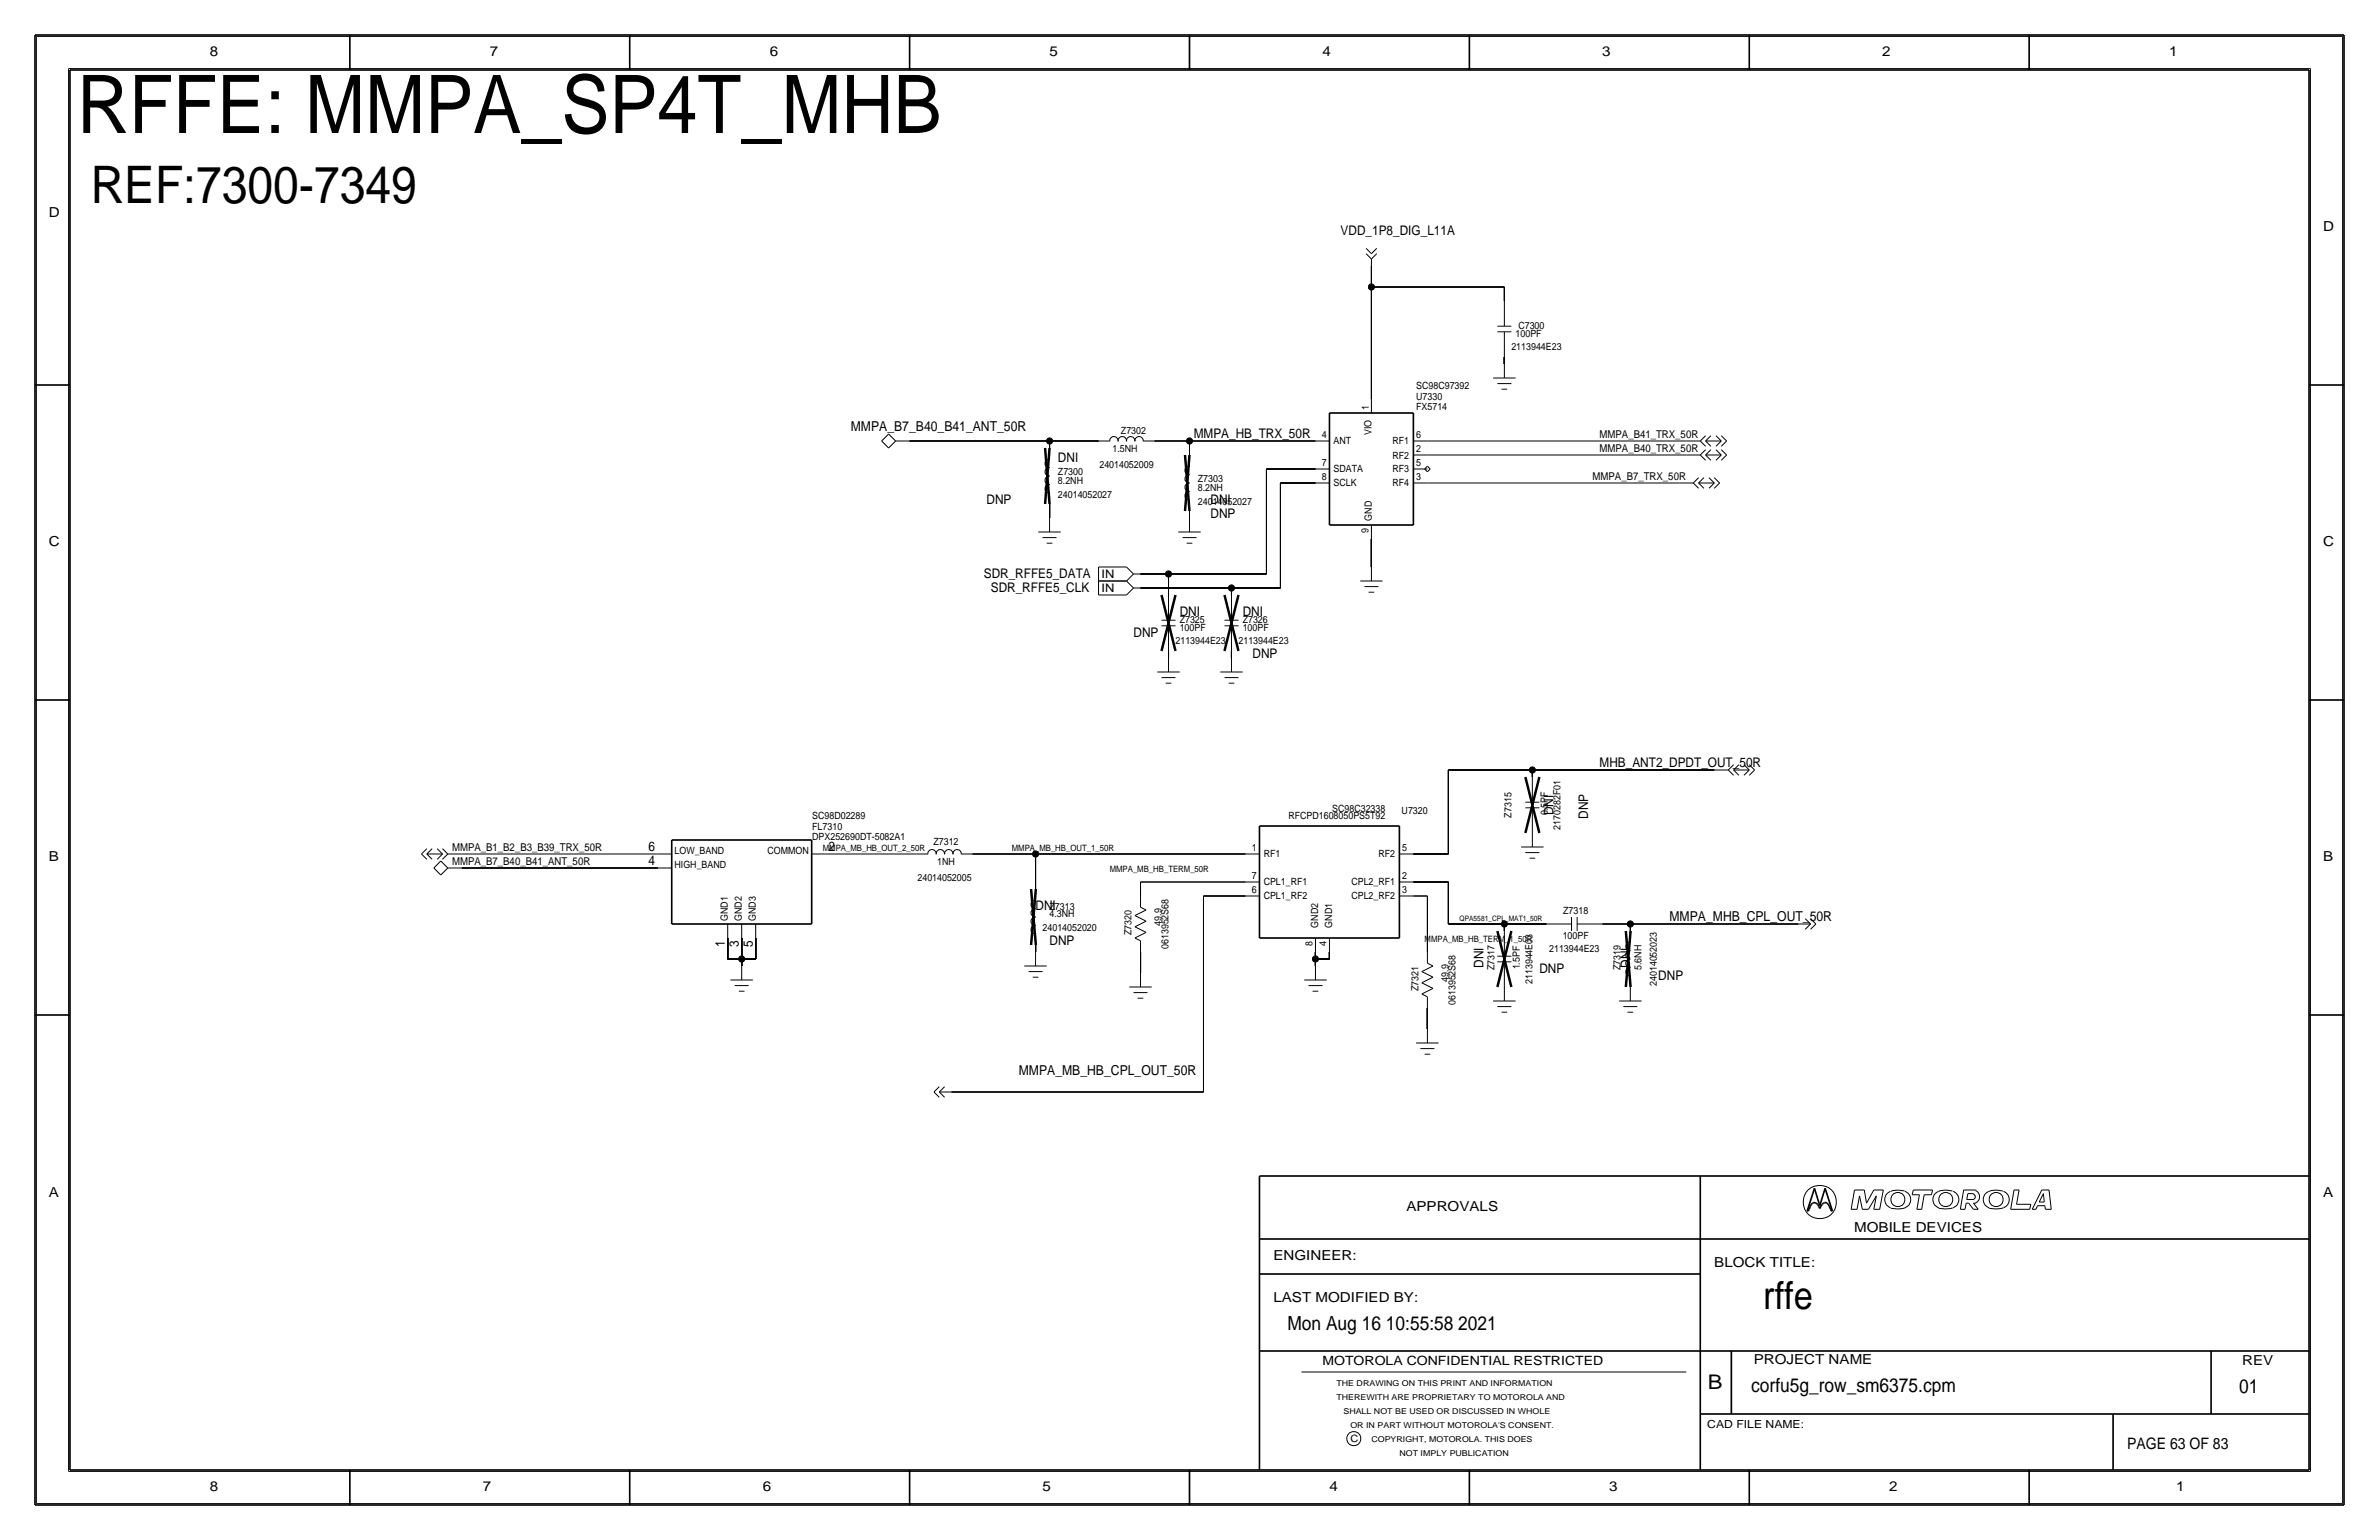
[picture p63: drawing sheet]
<svg xmlns="http://www.w3.org/2000/svg" width="432mm" height="279mm" viewBox="0 0 432 279" stroke-linecap="round" stroke-linejoin="round" font-family="sans-serif">
<defs><g id="words">
<text font-size="14.7" x="14" y="24.1">RFFE: MMPA_SP4T_MHB</text>
<text font-size="9.4" x="16.5" y="36.8">REF:7300-7349</text>
<text font-size="7" x="320" y="237.5">rffe</text>
<text font-size="3.7" x="310" y="252.1">B</text>
<g font-size="3.5">
<text x="233.7" y="241.3">Mon Aug 16 10:55:58 2021</text>
<text x="317.9" y="252.6">corfu5g_row_sm6375.cpm</text>
<text x="406.4" y="252.7">01</text>
</g>
<text font-size="2.9" x="386.1" y="262.9">PAGE 63 OF 83</text>
<g font-size="2.5">
<text x="38.1" y="10.2">8</text>
<text x="88.9" y="10.2">7</text>
<text x="139.7" y="10.2">6</text>
<text x="190.5" y="10.2">5</text>
<text x="240" y="10.2">4</text>
<text x="290.8" y="10.2">3</text>
<text x="341.6" y="10.2">2</text>
<text x="393.7" y="10.2">1</text>
<text x="8.9" y="39.4">D</text>
<text x="421.6" y="41.9">D</text>
<text x="154.4" y="78.2">MMPA_B7_B40_B41_ANT_50R</text>
<text x="8.9" y="99.1">C</text>
<text x="421.6" y="99.1">C</text>
<text x="8.9" y="156.2">B</text>
<text x="421.6" y="156.2">B</text>
<text x="303" y="167.1">MMPA_MHB_CPL_OUT_50R</text>
<text x="184.9" y="195.1">MMPA_MB_HB_CPL_OUT_50R</text>
<text x="8.9" y="217.2">A</text>
<text x="255.3" y="219.7">APPROVALS</text>
<text x="421.6" y="217.2">A</text>
<text x="336.5" y="223.5">MOBILE DEVICES</text>
<text x="231.1" y="228.6">ENGINEER:</text>
<text x="311.1" y="229.9">BLOCK TITLE:</text>
<text x="231.1" y="236.2">LAST MODIFIED BY:</text>
<text x="318.3" y="247.5">PROJECT NAME</text>
<text x="407" y="247.6">REV</text>
<text x="38.1" y="270.5">8</text>
<text x="87.6" y="270.5">7</text>
<text x="138.4" y="270.5">6</text>
<text x="189.2" y="270.5">5</text>
<text x="241.3" y="270.5">4</text>
<text x="292.1" y="270.5">3</text>
<text x="342.9" y="270.5">2</text>
<text x="395" y="270.5">1</text>
</g>
<g font-size="2.4">
<text x="243.3" y="42.7">VDD_1P8_DIG_L11A</text>
<text x="192" y="83.8">DNI</text>
<text x="216.7" y="79.5">MMPA_HB_TRX_50R</text>
<text x="179.1" y="91.4">DNP</text>
<text x="219.7" y="91.4">DNI</text>
<text x="219.7" y="94">DNP</text>
<text x="178.6" y="104.9">SDR_RFFE5_DATA</text>
<text x="179.8" y="107.4">SDR_RFFE5_CLK</text>
<text x="214.1" y="111.8">DNI</text>
<text x="225.6" y="111.8">DNI</text>
<text x="205.7" y="115.6">DNP</text>
<text x="227.3" y="119.4">DNP</text>
<text x="290.3" y="139.2">MHB_ANT2_DPDT_OUT_50R</text>
<text x="281.9" y="147.9" transform="rotate(-90 281.9 147.9)">DNI</text>
<text x="288.3" y="148.6" transform="rotate(-90 288.3 148.6)">DNP</text>
<text x="117.7" y="154.4">6</text>
<text x="150.4" y="154.4">2</text>
<text x="117.7" y="157">4</text>
<text x="188" y="165.1">DNI</text>
<text x="131.6" y="171.9" transform="rotate(-90 131.6 171.9)">1</text>
<text x="134.1" y="171.9" transform="rotate(-90 134.1 171.9)">3</text>
<text x="136.7" y="171.9" transform="rotate(-90 136.7 171.9)">5</text>
<text x="190.5" y="171.4">DNP</text>
<text x="269.2" y="175.6" transform="rotate(-90 269.2 175.6)">DNI</text>
<text x="279.4" y="176.5">DNP</text>
<text x="295.9" y="175.6" transform="rotate(-90 295.9 175.6)">DNI</text>
<text x="301" y="177.8">DNP</text>
</g>
<text font-size="2.3" x="240" y="247.6">MOTOROLA CONFIDENTIAL RESTRICTED</text>
<g font-size="2.1">
<text x="199.9" y="107.4">IN</text>
<text x="199.9" y="104.9">IN</text>
</g>
<g font-size="2">
<text x="290.3" y="82">MMPA_B40_TRX_50R</text>
<text x="290.3" y="79.5">MMPA_B41_TRX_50R</text>
<text x="289.1" y="87.1">MMPA_B7_TRX_50R</text>
<text x="82" y="154.4">MMPA_B1_B2_B3_B39_TRX_50R</text>
<text x="82" y="157">MMPA_B7_B40_B41_ANT_50R</text>
<text x="309.9" y="259.1">CAD FILE NAME:</text>
</g>
<g font-size="1.8">
<text x="275.6" y="59.7">C7300</text>
<text x="274.3" y="63.5">2113944E23</text>
<text x="275.1" y="61.2">100PF</text>
<text x="257" y="70.7">SC98C97392</text>
<text x="248.5" y="74.4" transform="rotate(-90 248.5 74.4)">1</text>
<text x="257" y="74.4">FX5714</text>
<text x="257" y="72.5">U7330</text>
<text x="201.9" y="82">1.5NH</text>
<text x="203.5" y="78.7">Z7302</text>
<text x="239.9" y="79.5">4</text>
<text x="242.1" y="80.5">ANT</text>
<text x="248.9" y="79" transform="rotate(-90 248.9 79)">VIO</text>
<text x="252.7" y="83.2">RF2</text>
<text x="252.7" y="80.6">RF1</text>
<text x="257" y="79.6">6</text>
<text x="257" y="82">2</text>
<text x="192" y="86.2">Z7300</text>
<text x="192" y="87.9">8.2NH</text>
<text x="199.5" y="84.8">24014052009</text>
<text x="217.4" y="89.2">8.2NH</text>
<text x="217.4" y="87.4">Z7303</text>
<text x="239.9" y="87.1">8</text>
<text x="239.9" y="84.6">7</text>
<text x="242.1" y="85.6">SDATA</text>
<text x="242.1" y="88.2">SCLK</text>
<text x="252.7" y="85.6">RF3</text>
<text x="252.7" y="88.2">RF4</text>
<text x="257" y="87.1">3</text>
<text x="257" y="84.6">5</text>
<text x="192" y="90.4">24014052027</text>
<text x="217.4" y="91.7">24014052027</text>
<text x="249" y="94.4" transform="rotate(-90 249 94.4)">GND</text>
<text x="248.4" y="96.7" transform="rotate(-90 248.4 96.7)">9</text>
<text x="214.1" y="113">Z7325</text>
<text x="225.6" y="113">Z7326</text>
<text x="213.4" y="116.8">2113944E23</text>
<text x="214.1" y="114.6">100PF</text>
<text x="224.8" y="116.8">2113944E23</text>
<text x="225.6" y="114.6">100PF</text>
<text x="147.4" y="148.6">SC98D02289</text>
<text x="233.8" y="148.6">RFCPD1608050PS5T92</text>
<text x="241.8" y="147.3">SC98C32338</text>
<text x="254.4" y="147.6">U7320</text>
<text x="274.3" y="148.3" transform="rotate(-90 274.3 148.3)">Z7315</text>
<text x="280.9" y="147.9" transform="rotate(-90 280.9 147.9)">0.5PF</text>
<text x="122.4" y="154.9">LOW_BAND</text>
<text x="139.3" y="154.9">COMMON</text>
<text x="147.4" y="152.4">DPX252690DT-5082A1</text>
<text x="147.4" y="150.5">FL7310</text>
<text x="169.4" y="153.3">Z7312</text>
<text x="227.2" y="154.4">1</text>
<text x="229.4" y="155.5">RF1</text>
<text x="250.2" y="155.5">RF2</text>
<text x="254.5" y="154.4">5</text>
<text x="283.2" y="150.6" transform="rotate(-90 283.2 150.6)">2170282F01</text>
<text x="122.4" y="157.5">HIGH_BAND</text>
<text x="166.5" y="159.8">24014052005</text>
<text x="170.1" y="157">1NH</text>
<text x="227.2" y="159.5">7</text>
<text x="229.4" y="160.5">CPL1_RF1</text>
<text x="245.3" y="160.6">CPL2_RF1</text>
<text x="254.5" y="159.5">2</text>
<text x="132.1" y="167.1" transform="rotate(-90 132.1 167.1)">GND1</text>
<text x="134.6" y="167.1" transform="rotate(-90 134.6 167.1)">GND2</text>
<text x="137.2" y="167.1" transform="rotate(-90 137.2 167.1)">GND3</text>
<text x="190.5" y="166.4">4.3NH</text>
<text x="190.5" y="165.1">Z7313</text>
<text x="210.8" y="167.9" transform="rotate(-90 210.8 167.9)">49.9</text>
<text x="227.2" y="162">6</text>
<text x="229.4" y="163">CPL1_RF2</text>
<text x="245.3" y="163.2">CPL2_RF2</text>
<text x="254.5" y="162.1">3</text>
<text x="283.7" y="165.9">Z7318</text>
<text x="189.2" y="168.9">24014052020</text>
<text x="205.4" y="169.7" transform="rotate(-90 205.4 169.7)">Z7320</text>
<text x="212.1" y="172.2" transform="rotate(-90 212.1 172.2)">0613952S68</text>
<text x="238.3" y="171.6" transform="rotate(-90 238.3 171.6)">8</text>
<text x="239.3" y="168.3" transform="rotate(-90 239.3 168.3)">GND2</text>
<text x="240.8" y="171.6" transform="rotate(-90 240.8 171.6)">4</text>
<text x="241.8" y="168.3" transform="rotate(-90 241.8 168.3)">GND1</text>
<text x="281.2" y="172.7">2113944E23</text>
<text x="283.6" y="170.4">100PF</text>
<text x="257.5" y="179.8" transform="rotate(-90 257.5 179.8)">Z7321</text>
<text x="262.9" y="178.1" transform="rotate(-90 262.9 178.1)">49.9</text>
<text x="271.3" y="176" transform="rotate(-90 271.3 176)">Z7317</text>
<text x="275.8" y="175.9" transform="rotate(-90 275.8 175.9)">1.5PF</text>
<text x="278.1" y="178.6" transform="rotate(-90 278.1 178.6)">2113944E03</text>
<text x="294.1" y="176" transform="rotate(-90 294.1 176)">Z7319</text>
<text x="297.9" y="176" transform="rotate(-90 297.9 176)">5.6NH</text>
<text x="300.7" y="178.9" transform="rotate(-90 300.7 178.9)">24014052023</text>
<text x="264.2" y="182.4" transform="rotate(-90 264.2 182.4)">0613952S68</text>
<text x="245.1" y="261.6">C</text>
</g>
<g font-size="1.6">
<text x="149.4" y="154.4">MMPA_MB_HB_OUT_2_50R</text>
<text x="183.6" y="154.4">MMPA_MB_HB_OUT_1_50R</text>
<text x="201.4" y="158.2">MMPA_MB_HB_TERM_50R</text>
<text x="258.6" y="170.9">MMPA_MB_HB_TERM_1_50R</text>
</g>
<g font-size="1.5">
<text x="242.6" y="251.5">THE DRAWING ON THIS PRINT AND INFORMATION</text>
<text x="242.6" y="254">THEREWITH ARE PROPRIETARY TO MOTOROLA AND</text>
<text x="243.8" y="256.5">SHALL NOT BE USED OR DISCUSSED IN WHOLE</text>
<text x="245.1" y="259.1">OR IN PART WITHOUT MOTOROLA'S CONSENT.</text>
<text x="248.9" y="261.6">COPYRIGHT, MOTOROLA. THIS DOES</text>
<text x="254" y="264.2">NOT IMPLY PUBLICATION</text>
</g>
<text font-size="1.4" x="264.9" y="167.1">QPA5581_CPL_MAT1_50R</text>
</g></defs>
<!-- layer: Nets -->
<g fill="none" stroke="#000" stroke-width=".18">
<path d="M248.9 52.1v20.3zM248.9 52.1h24.1zM248.9 48.3v3.8zM273 52.1v2.5zM273 64.8v1.2zM165.1 80h25.4zM190.5 91.4v2.6zM190.5 80v1.3zM190.5 80h8.9zM209.5 80h6.4zM215.9 80h22.9zM215.9 92.7v1.3z"/>
<path d="M215.9 80v2.5zM229.9 85.1v19zM229.9 85.1h8.9zM232.4 87.6v19.1zM232.4 87.6h6.4zM248.9 97.8v5.1zM259.1 87.6h45.7zM259.1 80h47zM259.1 82.5h47zM207 106.7h16.5zM207 104.1h5.1zM212.1 118.1v1.3z"/>
<path d="M212.1 104.1v3.8zM212.1 104.1h17.8zM223.5 118.1v1.3zM223.5 106.7v1.2zM223.5 106.7h8.9zM262.9 139.7v15.2zM262.9 139.7h15.2zM278.1 139.7v1.3zM278.1 139.7h33.1zM83.8 154.9h35.6zM83.8 157.5h35.6zM149.9 154.9h16.5z"/>
<path d="M176.5 154.9h11.5zM188 154.9v6.4zM188 154.9h38.1zM256.5 154.9h6.4zM132.1 170.2v3.8zM132.1 174h2.5zM134.6 174v1.3zM134.6 170.2v3.8zM134.6 174h2.6zM137.2 170.2v3.8zM188 171.4v1.3zM207 172.7v3.8z"/>
<path d="M207 160v2.6zM207 160h19.1zM218.4 162.6h7.7zM218.4 162.6v35.5zM238.8 174v1.3zM238.8 172.7v1.3zM238.8 174h2.5zM241.3 172.7v1.3zM256.5 160h6.4zM256.5 162.6h2.6zM259.1 162.6v10.1zM262.9 160v7.6z"/>
<path d="M262.9 167.6h10.2zM273 167.6h7.7zM273 167.6v1.3zM290.8 167.6h5.1zM295.9 167.6v1.3zM295.9 167.6h30.5zM172.7 198.1h45.7zM259.1 182.9v3.8z"/>
</g>
<g fill="#000" stroke="#000" stroke-width=".18">
<circle cx="248.9" cy="52.1" r=".56"/>
<circle cx="190.5" cy="80" r=".56"/>
<circle cx="215.9" cy="80" r=".56"/>
<circle cx="212.1" cy="104.1" r=".56"/>
<circle cx="223.5" cy="106.7" r=".56"/>
<circle cx="278.1" cy="139.7" r=".56"/>
<circle cx="188" cy="154.9" r=".56"/>
<circle cx="134.6" cy="174" r=".56"/>
<circle cx="238.8" cy="174" r=".56"/>
<circle cx="273.1" cy="167.6" r=".56"/>
<circle cx="295.9" cy="167.6" r=".56"/>
</g>
<!-- layer: Components -->
<g fill="none" stroke="#000" stroke-width=".18">
<path d="M248 45.1l.9 .9zM248 46l.9 1zM248.9 46l1-.9zM248.9 47l1-1zM248.9 47v1.3zM271.8 59.2h2.5zM273 54.6v4.6zM161.3 78.7l1.3 1.3zM161.3 78.7l-1.3 1.3zM248.9 72.4v2.5zM271 68.6h4.1zM271.8 69.6h2.5z"/>
<path d="M271.8 60.2h2.5zM272.5 70.6h1.1zM273 66v2.6zM273 60.2v4.6zM311.5 79l.9 1zM312.4 79l1 1zM160 80l1.3 1.3zM162.6 80l-1.3 1.3zM162.6 80h2.5zM188.5 96.5h4zM189.2 97.5h2.6zM190 98.6h1z"/>
<path d="M190.5 94v2.5zM190.5 89.4v2zM190.5 81.3v2zM190.5 83.4a.74 .74 0 0 0-.8 .7 .74 .74 0 0 0 .8 .7M190.5 86.4a.74 .74 0 0 0-.8 .7 .74 .74 0 0 0 .8 .8M190.5 87.9a.74 .74 0 0 0-.8 .8 .74 .74 0 0 0 .8 .7M190.5 84.9a.74 .74 0 0 0-.8 .7 .74 .74 0 0 0 .8 .8M199.4 80h2zM201.4 80.1a.75 .75 0 0 1 .8-.9 .75 .75 0 0 1 .7 .9M202.9 80.1a.75 .75 0 0 1 .8-.9 .75 .75 0 0 1 .7 .9M204.5 80.1a.75 .75 0 0 1 .7-.9 .75 .75 0 0 1 .7 .9M206 80.1a.75 .75 0 0 1 .7-.9 .75 .75 0 0 1 .8 .9"/>
<path d="M207.5 80h2zM213.9 96.5h4zM214.6 97.5h2.6zM215.4 98.6h1zM215.9 94v2.5zM215.9 90.7v2zM215.9 82.6v2zM215.9 84.6a.74 .74 0 0 0-.8 .8 .74 .74 0 0 0 .8 .7M215.9 87.7a.74 .74 0 0 0-.8 .7 .74 .74 0 0 0 .8 .8M215.9 89.2a.74 .74 0 0 0-.8 .7 .74 .74 0 0 0 .8 .8M215.9 86.2a.74 .74 0 0 0-.8 .7 .74 .74 0 0 0 .8 .7M238.8 85.1h2.5z"/>
<path d="M238.8 87.6h2.5zM238.8 80h2.5zM248.9 95.3v2.5zM256.5 85.1h2.6zM256.5 82.5h2.6zM256.5 87.6h2.6zM256.5 80h2.6zM258.6 85.1l.5-.5zM258.6 85.1l.5 .5zM259.1 84.6l.5 .5zM259.6 85.1l-.5 .5zM304.8 87.6h2.5z"/>
<path d="M306.1 82.5h2.5zM306.1 80h2.5zM307.3 87.6l1 1zM307.3 87.6l1-.9zM308.3 87.6l1-.9zM308.3 87.6h2.8zM308.3 87.6l1 1zM308.6 82.5l1-.9zM308.6 80l1-1zM308.6 82.6l1 .9zM308.6 80l1 1zM309.6 82.6l.9 .9z"/>
<path d="M309.6 80l.9 1zM309.6 82.5l.9-.9zM309.6 82.5h2.8zM309.6 80l.9-1zM309.6 80h2.8zM310.2 88.6l.9-1zM310.2 86.7l.9 .9zM311.1 88.6l1-1zM311.2 86.7l.9 .9zM311.5 81.6l.9 .9zM311.5 83.5l.9-.9zM311.5 81l.9-1z"/>
<path d="M312.4 83.5l1-.9zM312.4 81l1-1zM312.4 81.6l1 .9zM199.4 105.4h5.1zM199.4 105.4v2.5zM199.4 107.9h5.1zM199.4 102.9h5.1zM199.4 102.9v2.5zM204.5 105.4l1.2 1.3zM204.5 102.9l1.2 1.2zM205.7 106.7h1.3zM205.7 104.1h1.3z"/>
<path d="M205.7 106.7l-1.2 1.2zM205.7 104.1l-1.2 1.3zM210.8 113.5h2.6zM210.8 112.5h2.6zM212.1 119.4v2.5zM212.1 113.5v4.6zM212.1 107.9v4.6zM222.2 113.5h2.6zM222.3 112.5h2.5zM223.5 119.4v2.5zM223.5 113.5v4.6zM223.5 107.9v4.6z"/>
<path d="M246.9 105.4h4.1zM247.7 106.4h2.5zM248.4 107.4h1zM248.9 102.9v2.5zM210.1 121.9h4zM210.8 122.9h2.6zM211.6 124h1zM221.5 121.9h4.1zM222.3 122.9h2.5zM223 124h1zM311.1 139.7h2.6zM313.7 139.7l1 1z"/>
<path d="M313.7 139.7l1-1zM314.7 139.7l.9-1zM314.7 139.7h2.8zM314.7 139.7l.9 1zM316.5 138.7l1 1zM317.5 138.7l1 1zM76.5 154.9l1-.9zM76.5 154.9l1 1zM77.5 154.9l.9 1zM77.5 154.9h2.8zM77.5 154.9l.9-.9zM78.7 157.5l1.3 1.2z"/>
<path d="M79.3 155.9l1-1zM79.3 154l1 .9zM80 156.2l1.3 1.3zM80 156.2l-1.3 1.3zM80.3 154l1 .9zM80.3 155.9l1-1zM81.3 157.5l-1.3 1.2zM81.3 157.5h2.5zM81.3 154.9h2.5zM119.4 154.9h2.5zM119.4 157.5h2.5zM147.3 154.9h2.6z"/>
<path d="M166.4 154.9h2zM168.4 155a.75 .75 0 0 1 .7-.9 .75 .75 0 0 1 .8 .9M169.9 155a.75 .75 0 0 1 .8-.9 .75 .75 0 0 1 .7 .9M171.4 155a.75 .75 0 0 1 .8-.9 .75 .75 0 0 1 .7 .9M173 155a.75 .75 0 0 1 .7-.9 .75 .75 0 0 1 .7 .9M174.5 154.9h2zM226.1 154.9h2.5zM254 154.9h2.5zM276.1 153.7h4.1zM276.9 146.6h2.5zM276.9 154.7h2.5zM276.9 145.5h2.5z"/>
<path d="M277.6 155.7h1zM278.1 146.6v4.5zM278.1 141v4.5zM278.1 151.1v2.6zM316.5 140.7l1-1zM317.5 140.7l1-1zM132.1 167.6v2.6zM132.6 177.8h4.1zM133.3 178.8h2.6zM134.1 179.8h1zM134.6 167.6v2.6zM134.6 175.3v2.5z"/>
<path d="M137.2 167.6v2.6zM185.9 175.3h4.1zM186.7 176.3h2.5zM187.5 177.3h1zM188 172.7v2.6zM188 161.3v2zM188 169.4v2zM188 166.4a.74 .74 0 0 0-.9 .8 .74 .74 0 0 0 .9 .7M188 163.4a.74 .74 0 0 0-.9 .7 .74 .74 0 0 0 .9 .7M188 164.9a.74 .74 0 0 0-.9 .7 .74 .74 0 0 0 .9 .8M188 167.9a.74 .74 0 0 0-.9 .8 .74 .74 0 0 0 .9 .7M205 179.1h4z"/>
<path d="M206 170.2l1 .5zM206 168.1l2 1.1zM206 168.1l2-1zM206 166.1l2-1zM206 170.2l2-1zM206 166.1l2 1zM207 176.5v2.6zM207 162.6v2zM207 170.7v2zM207 164.6l1 .5zM226.1 162.6h2.5zM226.1 160h2.5z"/>
<path d="M236.7 177.8h4.1zM237.5 178.8h2.5zM238.3 179.8h1zM238.8 170.2v2.5zM238.8 175.3v2.5zM241.3 170.2v2.5zM254 162.6h2.5zM254 160h2.5zM258.1 178.3l2 1zM258.1 178.3l2-1zM258.1 176.3l2-1zM258.1 176.3l2 1z"/>
<path d="M259.1 172.7v2.1zM259.1 174.8l1 .5zM271.8 173.5h2.5zM271.8 174.5h2.5zM273 179.1v2.5zM273 174.5v4.6zM273 168.9v4.6zM280.7 167.6h4.5zM285.2 166.4v2.5zM286.3 167.6h4.5zM286.3 166.4v2.5zM295.9 179.1v2.5z"/>
<path d="M295.9 177v2.1zM295.9 168.9v2zM295.9 172.5a.74 .74 0 0 0-.8 .8 .74 .74 0 0 0 .8 .7M295.9 175.6a.74 .74 0 0 0-.8 .7 .74 .74 0 0 0 .8 .7M295.9 174a.74 .74 0 0 0-.8 .8 .74 .74 0 0 0 .8 .7M295.9 171a.74 .74 0 0 0-.8 .7 .74 .74 0 0 0 .8 .8M326.4 167.6h2.2zM327.7 168.6l.9-1zM327.7 166.7l.9 .9zM328.6 166.7l1 .9zM328.6 168.6l1-1zM169.5 198.1l1 1z"/>
<path d="M169.5 198.1l1-.9zM170.5 198.1l.9 1zM170.5 198.1h2.2zM170.5 198.1l1-.9zM205.7 180.1h2.6zM206.5 181.1h1zM257 189.2h4.1zM257.8 190.2h2.5zM258.1 180.3l1 .5zM258.1 180.3l2-1zM258.6 191.3h1zM259.1 186.7v2.5z"/>
<path d="M259.1 180.8v2.1zM271 181.6h4.1zM271.8 182.6h2.5zM272.5 183.6h1.1zM293.9 181.6h4zM294.6 182.6h2.6zM295.4 183.6h1z"/>
</g>
<path d="M241.3 74.9v20.4zM241.3 74.9h15.2zM256.5 74.9v20.4zM241.3 95.2h15.2zM121.9 152.4h25.4zM121.9 152.4v15.2zM147.3 152.4v15.2zM228.6 149.9v20.3zM228.6 149.9h25.4zM254 149.9v20.3zM121.9 167.6h25.4zM228.6 170.2h25.4z" fill="none" stroke="#000" stroke-width=".3"/>
<g fill="none" stroke="#000" stroke-width=".45">
<path d="M189.7 81.3l.8 10.1zM190.5 81.3l-.8 10.1zM215.1 82.5l.8 10.2zM215.9 82.5l-.8 10.2zM210.8 107.9l2.6 10.2zM213.4 107.9l-2.6 10.2zM222.2 107.9l2.6 10.2zM224.8 107.9l-2.6 10.2zM276.9 141l2.5 10.1zM279.4 141l-2.5 10.1zM187.1 161.3l.9 10.2zM188 161.3l-.9 10.1z"/>
<path d="M271.8 168.9l2.5 10.2zM274.3 168.9l-2.5 10.2zM295.1 168.9l.9 10.2zM296 168.9l-.9 10.2z"/>
</g>
<!-- layer: Page Border and Title Block -->
<g fill="none" stroke="#000" stroke-width=".3">
<path d="M6.3 6.4v266.7zM6.4 6.4h419zM12.7 12.7h406.4zM12.7 12.7v254zM63.5 6.4v6.3zM114.3 6.4v6.3zM165.1 6.4v6.3zM215.9 6.3v6.4zM266.7 6.4v6.3zM317.5 6.4v6.3zM368.3 6.4v6.3zM419.1 12.7v254z"/>
<path d="M425.4 6.4v266.7zM6.3 69.8h6.4zM419.1 69.8h6.3zM6.3 127h6.4zM419.1 127h6.3zM6.3 184.1h6.4zM419.1 184.1h6.3zM228.6 213.4v53.3zM228.6 213.4h190.5zM308.6 213.4v53.3zM328 219.7h.2zM328.4 219.4l-.2 .3z"/>
<path d="M328.6 218.8l-.2 .6zM328.8 218.5l-.2 .3zM329 218.3l.2-.1zM329 218.3l-.2 .2zM329.2 218.2h.2zM329.3 215.6l-1.3 4.1zM329.3 215.6l1 3.1zM329.4 218.2l.2 .1zM329.6 218.3l.3 .2zM329.9 218.5l.2 .3zM330.1 218.8l.2 .5zM330.5 218.8l-.2 .5z"/>
<path d="M330.8 218.5l-.3 .3zM331 218.3l-.2 .2zM331 218.3l.2-.1zM331.2 218.2h.2zM331.3 215.6l1.3 4.1zM331.3 215.6l-1 3.1zM331.4 218.2l.2 .1zM331.6 218.3l.2 .2zM331.8 218.5l.2 .3zM332 218.8l.3 .6zM332.3 219.4l.1 .3zM332.4 219.7h.2z"/>
<path d="M228.6 231.1h80zM228.6 224.8h190.5zM228.6 245.1h190.5zM308.6 256.5h110.5zM314.2 245.1v11.4zM383.5 256.5v10.2zM401.3 245.1v11.4zM6.4 273h419zM12.7 266.7h406.4zM63.5 266.7v6.4zM114.3 266.7v6.4zM165.1 266.7v6.4z"/>
<path d="M215.9 266.7v6.3zM266.7 266.7v6.4zM317.5 266.7v6.4zM368.3 266.7v6.4z"/>
</g>
<g fill="none" stroke="#000" stroke-width=".18">
<path d="M6.6 6.6h418.6zM6.6 6.6v266.2zM12.4 12.4v254.6zM12.4 12.4h407zM419.4 12.4v254.6zM425.2 6.6v266.2zM336 219.4h1.1zM336.6 215.9h1.8zM336.6 215.9l-.6 3.5zM337.5 217l-.4 2.4zM337.5 217l.5 2.4zM338 219.4h1.1z"/>
<path d="M338.4 215.9l.4 2.4zM340.1 219.4h1.1zM340.1 215.9h1.7zM340.1 215.9l-1.3 2.4zM340.6 217l-1.5 2.4zM340.6 217l-.5 2.4zM341.8 215.9l-.6 3.5zM343.1 216.2a1.6 1.6 0 0 0-1 1.5 1.6 1.6 0 0 0 1.1 1.5M345.7 216.1h-.2a4 4 0 0 0-2.3 .1M345.7 216.2a1.59 1.59 0 0 1 1.1 1.5 1.59 1.59 0 0 1-1.1 1.5 5.1 5.1 0 0 1-2.5 0M347.1 216.8h1.3zM347.3 215.9l-.2 .9z"/>
<path d="M347.3 215.9h3.5zM347.9 219.4h.9zM348.4 216.8l-.5 2.6zM349.2 216.8l-.4 2.6zM349.2 216.8h1.4zM350.8 215.9l-.2 .9zM354.4 216.1a3.1 3.1 0 0 0-3.3 .7 1.62 1.62 0 0 0 .8 2.4M354.4 219.2a5.1 5.1 0 0 1-2.5 0M354.5 216.2a1.59 1.59 0 0 1 1 1.5 1.59 1.59 0 0 1-1 1.5M355.8 219.4h.9zM356.4 215.9h2.2zM356.4 215.9l-.6 3.5z"/>
<path d="M356.9 218.3l-.2 1.1zM356.9 218.3h.4zM357 217.6h1.2zM357.2 216.6l-.2 1zM357.2 216.6h1zM357.3 218.3l.9 1.1zM358.1 216.7a.5 .5 0 0 1 .4 .4 .5 .5 0 0 1-.4 .5M358.2 218.3l.9 1.1zM358.2 218.3h.4zM358.2 219.4h.9zM358.5 216a1.24 1.24 0 0 1 .8 1.1 1.24 1.24 0 0 1-.8 1.2M363.5 216.1a3.1 3.1 0 0 0-3.3 .7 1.62 1.62 0 0 0 .8 2.4"/>
<path d="M363.6 219.2a5.1 5.1 0 0 1-2.6 0M363.6 216.2a1.59 1.59 0 0 1 1.1 1.5 1.59 1.59 0 0 1-1.1 1.5M364.9 219.4h3.5zM365.6 215.9l-.7 3.5zM365.6 215.9h.9zM366 218.5h2.6zM366.5 215.9l-.5 2.6zM368.6 218.5l-.2 .9zM368.9 219.4h.6zM369.8 218.7h1.3zM369.8 218.7l-.3 .7zM370.1 218.1h.9z"/>
<path d="M370.6 215.9l-1.7 3.5zM370.6 215.9h1.3zM370.9 216.6l-.8 1.5zM370.9 216.6l.1 1.5zM371.1 218.7l.1 .7zM371.2 219.4h1.1zM371.9 215.9l.4 3.5zM236.2 248.9h69.9zM6.6 272.8h418.6zM12.4 267h407z"/>
<circle cx="330.3" cy="218.1" r="3"/>
<circle cx="344.5" cy="217.6" r="1.28"/>
<circle cx="353.2" cy="217.6" r="1.28"/>
<circle cx="362.3" cy="217.6" r="1.28"/>
<circle cx="245.7" cy="261" r="1.28"/>
</g>
<use href="#words"/>
</svg>
